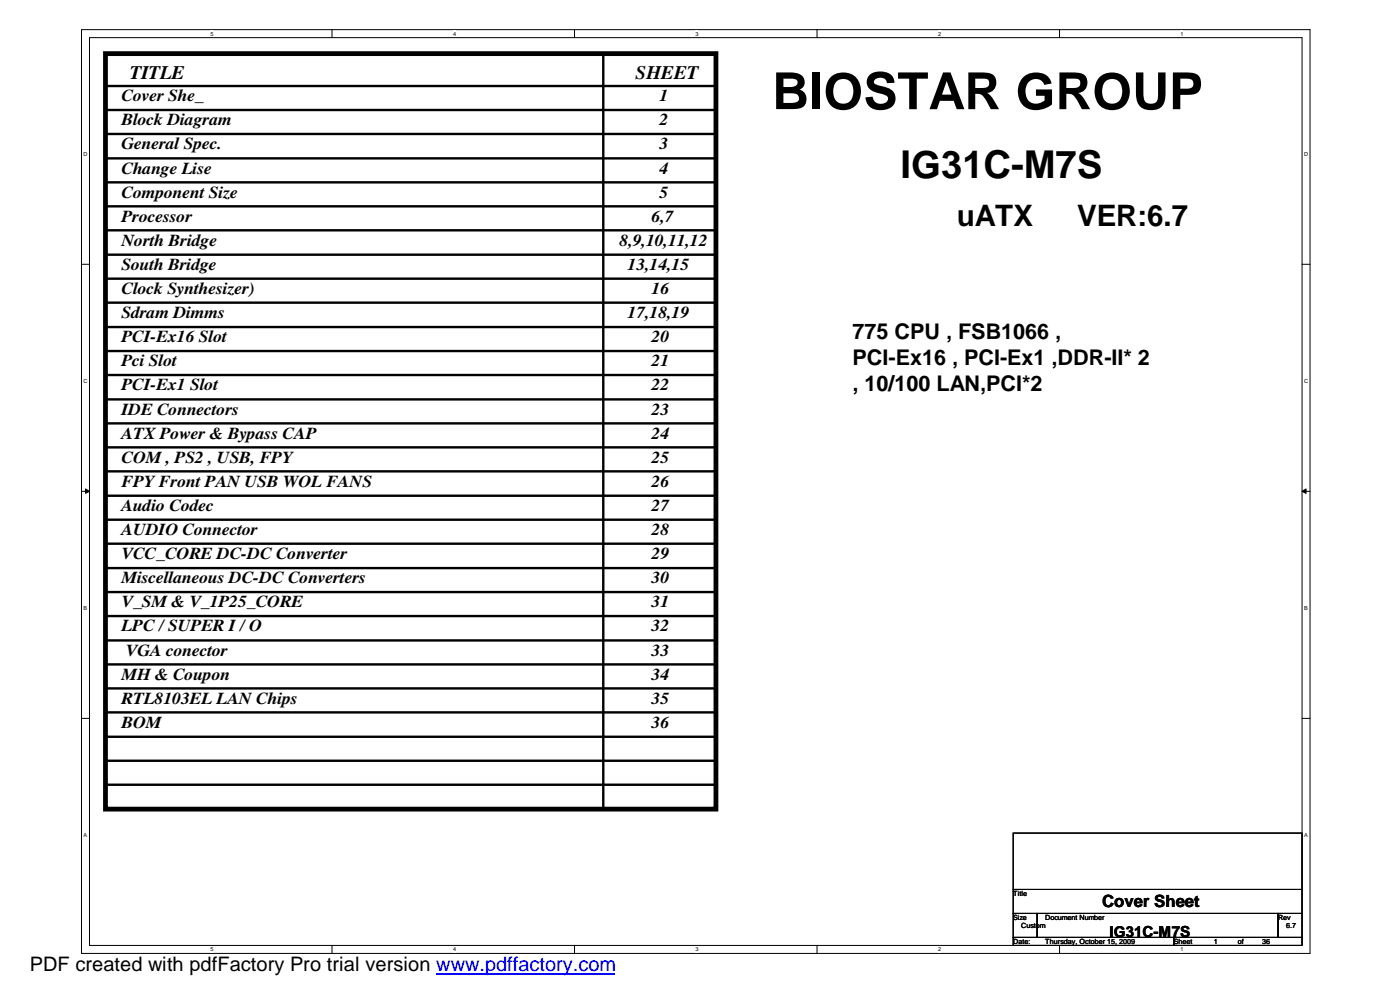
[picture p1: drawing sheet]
<svg xmlns="http://www.w3.org/2000/svg" width="297mm" height="210mm" viewBox="0 0 297 210" stroke-linecap="round" stroke-linejoin="round" font-family="sans-serif">
<defs><g id="words">
<text font-size="10.8" x="163.7" y="23.1">BIOSTAR GROUP</text>
<text font-size="8.1" x="190.8" y="37.6">IG31C-M7S</text>
<g font-size="6.3">
<text x="202.8" y="47.9">uATX</text>
<text x="228.3" y="47.9">VER:6.7</text>
</g>
<g font-size="4.6">
<text x="180.7" y="71.8">775 CPU , FSB1066 ,</text>
<text x="180.7" y="77.3">PCI-Ex16 , PCI-Ex1 ,DDR-II* 2</text>
<text x="180.7" y="82.8">, 10/100 LAN,PCI*2</text>
</g>
<text font-size="4.2" x="6.3" y="205.7">PDF created with pdfFactory Pro trial version www.pdffactory.com</text>
<g font-size="4.1">
<text x="27.5" y="16.7">TITLE</text>
<text x="134.7" y="16.7">SHEET</text>
</g>
<g font-size="3.6">
<text x="25.7" y="21.4">Cover She_</text>
<text x="139.8" y="21.4">1</text>
<text x="25.7" y="26.5">Block Diagram</text>
<text x="139.8" y="26.5">2</text>
<text x="25.7" y="31.6">General Spec.</text>
<text x="139.8" y="31.6">3</text>
<text x="25.7" y="36.8">Change Lise</text>
<text x="25.7" y="41.8">Component Size</text>
<text x="139.8" y="36.8">4</text>
<text x="139.8" y="41.8">5</text>
<text x="25.7" y="46.9">Processor</text>
<text x="138.1" y="46.9">6,7</text>
<text x="25.7" y="52">North Bridge</text>
<text x="131.3" y="52">8,9,10,11,12</text>
<text x="25.7" y="57.2">South Bridge</text>
<text x="133" y="57.2">13,14,15</text>
<text x="25.7" y="62.2">Clock Synthesizer)</text>
<text x="138.1" y="62.2">16</text>
<text x="25.7" y="67.3">Sdram Dimms</text>
<text x="133" y="67.3">17,18,19</text>
<text x="25.7" y="72.5">PCI-Ex16 Slot</text>
<text x="25.7" y="77.6">Pci Slot</text>
<text x="138.1" y="72.5">20</text>
<text x="138.1" y="77.6">21</text>
<text x="25.7" y="82.6">PCI-Ex1 Slot</text>
<text x="138.1" y="82.6">22</text>
<text x="25.7" y="87.8">IDE Connectors</text>
<text x="138.1" y="87.8">23</text>
<text x="25.7" y="92.9">ATX Power &amp; Bypass CAP</text>
<text x="138.1" y="92.9">24</text>
<text x="25.7" y="98">COM , PS2 , USB, FPY</text>
<text x="138.1" y="98">25</text>
<text x="25.7" y="103.1">FPY Front PAN USB WOL FANS</text>
<text x="138.1" y="103.1">26</text>
<text x="25.7" y="113.3">AUDIO Connector</text>
<text x="25.7" y="108.2">Audio Codec</text>
<text x="138.1" y="108.2">27</text>
<text x="138.1" y="113.3">28</text>
<text x="25.7" y="118.4">VCC_CORE DC-DC Converter</text>
<text x="138.1" y="118.4">29</text>
<text x="25.7" y="123.5">Miscellaneous DC-DC Converters</text>
<text x="138.1" y="123.5">30</text>
<text x="25.7" y="128.6">V_SM &amp; V_1P25_CORE</text>
<text x="138.1" y="128.6">31</text>
<text x="25.7" y="133.7">LPC /SUPER I /O</text>
<text x="138.1" y="133.7">32</text>
<text x="25.7" y="143.9">MH &amp; Coupon</text>
<text x="26.7" y="138.9">VGA conector</text>
<text x="138.1" y="143.9">34</text>
<text x="138.1" y="138.9">33</text>
<text x="25.7" y="149">RTL8103EL LAN Chips</text>
<text x="138.1" y="149">35</text>
<text x="25.7" y="154.1">BOM</text>
<text x="138.1" y="154.1">36</text>
<text x="233.6" y="192">Cover Sheet</text>
</g>
<text font-size="3.2" x="235.1" y="198.6">IG31C-M7S</text>
<g font-size="1.5">
<text x="214.7" y="189.8">Title</text>
<text x="214.7" y="194.9">Size</text>
<text x="216.4" y="196.6">Custom</text>
<text x="221.5" y="194.9">Document Number</text>
<text x="270.8" y="194.9">Rev</text>
<text x="272.5" y="196.6">6.7</text>
<text x="214.7" y="200">Date:</text>
<text x="221.5" y="200">Thursday, October 15, 2009</text>
<text x="248.8" y="200">Sheet</text>
<text x="257.2" y="200">1</text>
<text x="262.3" y="200">of</text>
<text x="267.5" y="200">36</text>
</g>
<g font-size="1.2">
<text x="44.6" y="7.5">5</text>
<text x="96" y="7.5">4</text>
<text x="147.4" y="7.5">3</text>
<text x="198.8" y="7.5">2</text>
<text x="250.2" y="7.5">1</text>
<text x="17.7" y="33">D</text>
<text x="276.4" y="33">D</text>
<text x="17.7" y="81">C</text>
<text x="276.4" y="81">C</text>
<text x="17.7" y="129.1">B</text>
<text x="276.4" y="129.1">B</text>
<text x="17.7" y="177.2">A</text>
<text x="276.4" y="177.2">A</text>
<text x="44.6" y="201.5">5</text>
<text x="96" y="201.5">4</text>
<text x="147.4" y="201.5">3</text>
<text x="198.8" y="201.5">2</text>
<text x="250.2" y="201.5">1</text>
</g>
</g></defs>
<path d="M17.3 6.3h260.3v195.6h-260.3zM19 8h256.9v192.3h-256.9z" fill="none" stroke="#000" stroke-width=".21"/>
<g fill="#fff">
<path d="M44.6 6.4h.6v1.4h-.6z"/>
<path d="M44.6 200.4h.6v1.4h-.6z"/>
</g>
<path d="M70.4 6.3v1.7M70.4 200.3v1.6" fill="none" stroke="#000" stroke-width=".21"/>
<g fill="#fff">
<path d="M96 6.4h.6v1.4h-.6z"/>
<path d="M96 200.4h.6v1.4h-.6z"/>
</g>
<path d="M121.8 6.3v1.7M121.8 200.3v1.6" fill="none" stroke="#000" stroke-width=".21"/>
<g fill="#fff">
<path d="M147.4 6.4h.6v1.4h-.6z"/>
<path d="M147.4 200.4h.6v1.4h-.6z"/>
</g>
<path d="M173.1 6.3v1.7M173.1 200.3v1.6" fill="none" stroke="#000" stroke-width=".21"/>
<g fill="#fff">
<path d="M198.8 6.4h.6v1.4h-.6z"/>
<path d="M198.8 200.4h.6v1.4h-.6z"/>
</g>
<path d="M224.5 6.3v1.7M224.5 200.3v1.6" fill="none" stroke="#000" stroke-width=".21"/>
<g fill="#fff">
<path d="M250.2 6.4h.6v1.4h-.6z"/>
<path d="M250.2 200.4h.6v1.4h-.6z"/>
<path d="M17.7 31.9h.8v1.4h-.8z"/>
<path d="M276.4 31.9h.7v1.4h-.7z"/>
<path d="M17.7 79.9h.8v1.4h-.8z"/>
<path d="M276.4 79.9h.7v1.4h-.7z"/>
</g>
<path d="M17.3 56h1.7M275.9 56h1.7" fill="none" stroke="#000" stroke-width=".21"/>
<g fill="#fff">
<path d="M17.7 128h.8v1.4h-.8z"/>
<path d="M276.4 128h.7v1.4h-.7z"/>
</g>
<path d="M17.3 104.1h1.7M275.9 104.1h1.7" fill="none" stroke="#000" stroke-width=".21"/>
<g fill="#000" stroke="#000" stroke-width=".21">
<path d="M18.1 103.6l.9 .5-.9 .4z" fill-rule="evenodd"/>
<path d="M275.9 104.1l.9-.5v.9z" fill-rule="evenodd"/>
</g>
<g fill="#fff">
<path d="M17.7 176.1h.8v1.4h-.8z"/>
<path d="M276.4 176.1h.7v1.4h-.7z"/>
</g>
<path d="M151.7 11.4v1.7M17.3 152.2h1.7M275.9 152.2h1.7M214.7 176.5h61.2v11.9h-61.2zM214.7 188.4h61.2v5.1h-61.2zM214.7 193.5h5.1v5.1h-5.1zM214.7 198.6h34.1v1.7h-34.1zM219.8 193.5h51v5.1h-51zM248.8 198.6h27.1v1.7h-27.1zM270.8 193.5h5.1v5.1h-5.1z" fill="none" stroke="#000" stroke-width=".21"/>
<g fill="none" stroke="#000" stroke-width=".51">
<path d="M22.4 18.2h129.3M127.8 11.4v160M22.4 33.5h129.3M22.4 23.3h129.3M22.4 28.4h129.3M22.4 38.6h129.3M22.4 43.7h129.3M22.4 53.9h129.3M22.4 59h129.3M22.4 48.8h129.3M22.4 69.3h129.3M22.4 64.1h129.3"/>
<path d="M22.4 74.4h129.3M22.4 79.4h129.3M22.4 84.6h129.3M22.4 99.8h129.3M22.4 94.8h129.3M22.4 89.7h129.3M22.4 110.1h129.3M22.4 105h129.3M22.4 115.2h129.3M22.4 130.5h129.3M22.4 135.7h129.3M22.4 120.3h129.3"/>
<path d="M22.4 125.4h129.3M22.4 140.7h129.3M22.4 145.8h129.3M22.4 156.1h129.3M22.4 150.9h129.3M22.4 161.1h129.3M22.4 166.2h129.3"/>
</g>
<path d="M22.4 11.4h129.3v160h-129.3z" fill="none" stroke="#000" stroke-width="1"/>
<path d="M92.5 206.3h37.8" fill="none" stroke="#00f" stroke-width=".34"/>
<use href="#words"/>
</svg>
